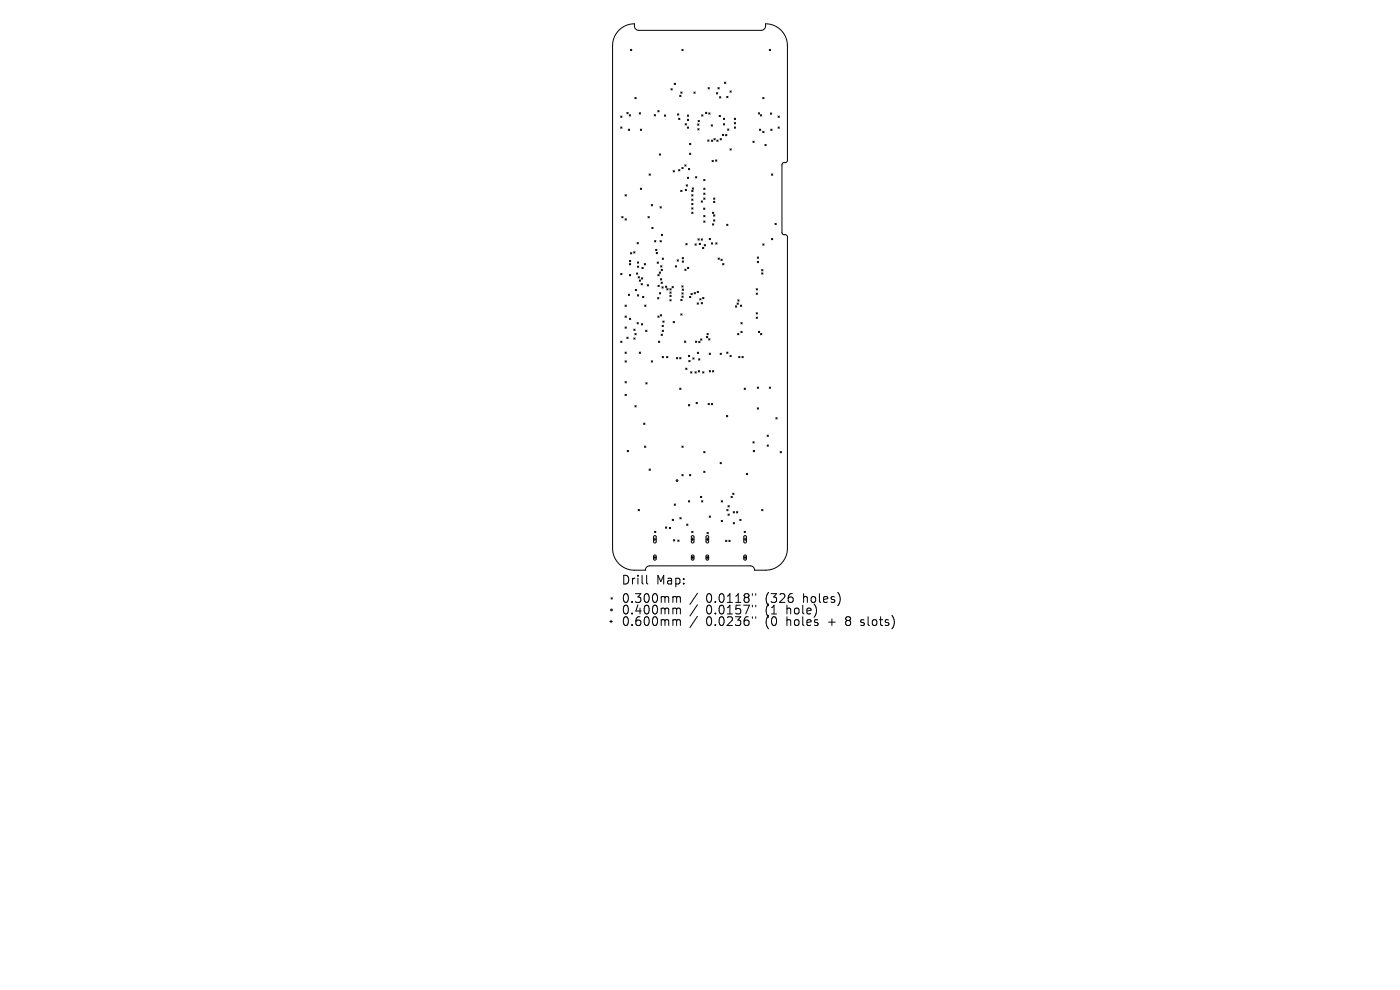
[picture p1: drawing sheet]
<svg xmlns="http://www.w3.org/2000/svg" width="297mm" height="210mm" viewBox="0 0 297 210" stroke-linecap="round" stroke-linejoin="round" font-family="sans-serif">
<defs><g id="words">
<g font-size="2.6">
<text x="131.8" y="124.2">Drill</text>
<text x="139.2" y="124.2">Map:</text>
<text x="131.8" y="128.1">0.300mm</text>
<text x="131.8" y="130.6">0.400mm</text>
<text x="149.8" y="128.1">0.0118&quot;</text>
<text x="149.8" y="130.6">0.0157&quot;</text>
<text x="162.5" y="128.1">(326</text>
<text x="162.5" y="130.6">(1</text>
<text x="167.1" y="130.6">hole)</text>
<text x="170.7" y="128.1">holes)</text>
<text x="131.8" y="133">0.600mm</text>
<text x="149.8" y="133">0.0236&quot;</text>
<text x="162.5" y="133">(0</text>
<text x="167.1" y="133">holes</text>
<text x="176.1" y="133">+</text>
<text x="180" y="133">8</text>
<text x="183.4" y="133">slots)</text>
</g>
</g></defs>
<g fill="none" stroke="#000" stroke-width=".21">
<path d="M131.3 6.4a4.6 4.6 0 0 1 3.3-1.4v.5a.93 .93 0 0 0 .9 .9h26a.93 .93 0 0 0 .9-.9v-.5a4.6 4.6 0 0 1 4.6 4.7v24.4l-.2 .3-.7 .2-.2 .4v14.4l.2 .3 .7 .2 .2 .4v66a4.6 4.6 0 0 1-4.6 4.7h-2.3a.93 .93 0 0 0-.9-1h-21.4a.93 .93 0 0 0-.9 1h-2.3a4.6 4.6 0 0 1-4.6-4.7v-106.6a4.6 4.6 0 0 1 1.3-3.3zM133.8 10.5l.2 .2M134 10.5l-.2 .2M142.3 18.8l.3 .3M142.6 18.8l-.3 .3M143 17.7l.3 .2M143.3 17.7l-.3 .2M144.4 19.5l.3 .3M144.7 10.5l.2 .2M144.7 19.5l-.3 .3M144.9 10.5l-.2 .2M147.2 19.5l.3 .3"/>
<path d="M147.5 19.5l-.3 .3M150.2 18.6l.3 .3M150.5 18.6l-.3 .3M152 19.7l.3 .2M152.3 19.7l-.3 .2M152.3 18.6l.3 .3M152.6 18.6l-.3 .3M153.7 17.4l.3 .3M154 17.4l-.3 .3M154.9 19.3l.2 .3M155.1 19.3l-.2 .3M163.2 10.5l.3 .2"/>
<path d="M163.5 10.5l-.3 .2M131.7 24.6l.2 .3M131.7 26.9l.2 .3M131.9 24.6l-.2 .3M131.9 26.9l-.2 .3M133 23.9l.3 .2M133.3 23.9l-.3 .2M133.3 27.4l.3 .3M133.5 24.3l.3 .3M133.6 27.4l-.3 .3M133.8 24.3l-.3 .3M134.7 20.7l.3 .2"/>
<path d="M135 20.7l-.3 .2M135.6 23.9l.3 .3M135.8 27.4l.3 .3M135.8 39.9l.3 .3M135.9 23.9l-.3 .3M136.1 27.4l-.3 .3M136.1 39.9l-.3 .3M137.7 36.9l.3 .3M138 36.9l-.3 .3M138.8 24.3l.3 .3M139.1 24.3l-.3 .3M139.6 23.5l.2 .2"/>
<path d="M139.8 23.5l-.2 .2M139.9 32.6l.2 .3M140.1 32.6l-.2 .3M140.9 24.4l.3 .3M141.2 24.4l-.3 .3M142.8 36.2l.3 .3M143.1 36.2l-.3 .3M143.7 24.1l.3 .3M144 25.1l.2 .3M144 36l.2 .2M144 24.1l-.3 .3M144.2 20.2l.3 .3"/>
<path d="M144.2 25.1l-.2 .3M144.2 36l-.2 .2M144.5 20.2l-.3 .3M144.7 35.5l.2 .3M144.9 35.5l-.2 .3M145.3 35l.3 .2M145.3 26.2l.3 .3M145.6 35l-.3 .2M145.6 39.2l.2 .3M145.6 26.2l-.3 .3M145.8 26.9l.3 .3M145.8 24.4l.3 .3"/>
<path d="M145.8 25.3l.3 .3M145.8 37.6l.3 .3M145.8 39.2l-.2 .3M146 35.7l.3 .3M146.1 37.6l-.3 .3M146.1 24.4l-.3 .3M146.1 25.3l-.3 .3M146.1 26.9l-.3 .3M146.3 30.4l.3 .3M146.3 32.5l.3 .3M146.3 35.7l-.3 .3M146.6 30.4l-.3 .3"/>
<path d="M146.6 32.5l-.3 .3M146.8 39.9l.3 .2M147.1 39.9l-.3 .2M147.6 37.5l.2 .3M147.8 37.5l-.2 .3M148 26.3l.3 .3M148 27.3l.3 .3M148.1 25.6l.3 .2M148.3 26.3l-.3 .3M148.3 27.3l-.3 .3M148.4 25.6l-.3 .2M148.9 24.4l.2 .2"/>
<path d="M149.1 24.4l-.2 .2M149.3 38.1l.3 .2M149.3 39.9l.3 .3M149.6 38.1l-.3 .2M149.6 39.9l-.3 .3M149.7 23.8l.2 .3M149.9 23.8l-.2 .3M150.1 29.7l.3 .3M150.4 23.9l.2 .3M150.4 29.7l-.3 .3M150.6 23.9l-.2 .3M150.9 26.5l.3 .3"/>
<path d="M150.9 29.7l.3 .3M151.1 34l.2 .3M151.2 26.5l-.3 .3M151.2 29.7l-.3 .3M151.3 34l-.2 .3M151.4 29.4l.3 .3M151.7 29.4l-.3 .3M151.8 33.9l.3 .3M152.1 29.7l.2 .3M152.1 33.9l-.3 .3M152.3 29.7l-.2 .3M152.6 24.5l.2 .2"/>
<path d="M152.6 20.5l.3 .3M152.8 29.4l.2 .3M152.8 24.5l-.2 .2M152.9 20.5l-.3 .3M153 29.4l-.2 .3M153.3 28.5l.2 .3M153.5 25.1l.2 .3M153.5 26.2l.2 .3M153.5 28.5l-.2 .3M153.7 25.1l-.2 .3M153.7 26.2l-.2 .3M153.9 28.5l.3 .3"/>
<path d="M154.2 20.4l.2 .3M154.2 28.5l-.3 .3M154.3 27.4l.3 .2M154.4 20.4l-.2 .3M154.6 27.4l-.3 .2M154.9 31.6l.2 .2M155.1 31.6l-.2 .2M155.8 25.1l.3 .3M155.8 26l.3 .3M155.8 26.9l.3 .3M156.1 26l-.3 .3M156.1 25.1l-.3 .3"/>
<path d="M156.1 26.9l-.3 .3M159.7 29.9l.3 .3M160 29.9l-.3 .3M160.9 23.9l.3 .3M161.1 27.4l.3 .3M161.2 23.9l-.3 .3M161.3 24.3l.3 .3M161.4 27.4l-.3 .3M161.6 24.3l-.3 .3M161.8 20.7l.3 .2M161.8 27.9l.3 .2M162.1 27.9l-.3 .2"/>
<path d="M162.1 20.7l-.3 .2M162.3 30.6l.2 .3M162.5 30.6l-.2 .3M163.4 24l.3 .2M163.5 27.4l.3 .3M163.7 36.9l.2 .3M163.7 24l-.3 .2M163.8 27.4l-.3 .3M163.9 36.9l-.2 .3M165.1 24.6l.2 .3M165.1 26.9l.2 .3M165.3 24.6l-.2 .3"/>
<path d="M165.3 26.9l-.2 .3M131.7 58l.2 .3M131.9 45.9l.3 .3M131.9 58l-.2 .3M132.2 45.9l-.3 .3M132.6 41.3l.3 .3M132.6 46.4l.3 .3M132.9 41.3l-.3 .3M132.9 46.4l-.3 .3M133.5 55.2l.3 .3M133.5 55.9l.3 .3M133.5 58.2l.3 .3"/>
<path d="M133.8 53.6l.2 .3M133.8 55.2l-.3 .3M133.8 55.9l-.3 .3M133.8 58.2l-.3 .3M134 53.6l-.2 .3M134.4 53.4l.3 .3M134.7 53.4l-.3 .3M135 57.9l.3 .3M135.2 51.4l.2 .3M135.2 55.6l.3 .2M135.2 56.4l.3 .3M135.3 57.9l-.3 .3"/>
<path d="M135.4 58.7l.3 .3M135.4 51.4l-.2 .3M135.5 55.6l-.3 .2M135.5 56.4l-.3 .3M135.6 59.4l.3 .3M135.7 58.7l-.3 .3M135.9 59.4l-.3 .3M136.1 58.9l.3 .3M136.2 56.7l.3 .3M136.4 58.9l-.3 .3M136.5 56.7l-.3 .3M136.7 55.9l.3 .3"/>
<path d="M137 55.9l-.3 .3M137.5 45.9l.2 .3M137.7 45.9l-.2 .3M138.2 43.4l.2 .3M138.3 48.2l.3 .3M138.4 43.4l-.2 .3M138.6 48.2l-.3 .3M138.9 51l.2 .3M139.1 52.9l.3 .3M139.1 51l-.2 .3M139.2 53.5l.3 .3M139.4 52.9l-.3 .3"/>
<path d="M139.4 55.6l.3 .3M139.5 53.5l-.3 .3M139.6 58.2l.2 .3M139.7 55.6l-.3 .3M139.8 58.2l-.2 .3M139.9 57.7l.2 .3M140 43.9l.3 .2M140 51l.3 .3M140.1 59.1l.3 .3M140.1 57.7l-.2 .3M140.2 56.4l.2 .3M140.2 59.8l.3 .3"/>
<path d="M140.3 57.1l.2 .3M140.3 43.9l-.3 .2M140.3 51l-.3 .3M140.3 49.7l.3 .3M140.4 59.1l-.3 .3M140.4 56.4l-.2 .3M140.5 54.7l.3 .3M140.5 59.8l-.3 .3M140.5 57.1l-.2 .3M140.6 49.7l-.3 .3M140.8 54.7l-.3 .3M143.3 56.4l.2 .3"/>
<path d="M143.5 56.4l-.2 .3M143.6 55.1l.3 .3M143.9 55.1l-.3 .3M144.4 40.4l.3 .2M144.7 40.4l-.3 .2M144.7 54.6l.3 .3M144.7 55.3l.3 .3M145 54.6l-.3 .3M145 55.3l-.3 .3M145.3 57.1l.3 .3M145.4 40.2l.2 .2M145.5 51.7l.3 .2"/>
<path d="M145.6 57.1l-.3 .3M145.6 40.2l-.2 .2M145.8 51.7l-.3 .2M145.8 56.7l.3 .3M146.1 56.7l-.3 .3M146.7 40.4l.3 .3M146.7 41.3l.3 .3M146.7 42.2l.3 .3M146.7 43.2l.3 .2M146.7 44.1l.3 .3M146.7 45l.3 .3M147 43.2l-.3 .2"/>
<path d="M147 40.4l-.3 .3M147 41.3l-.3 .3M147 42.2l-.3 .3M147 44.1l-.3 .3M147 45l-.3 .3M147.4 51.7l.3 .3M147.7 51.7l-.3 .3M148.1 50.7l.2 .2M148.3 51.6l.3 .3M148.3 50.7l-.2 .2M148.6 51.6l-.3 .3M148.8 42.6l.2 .3"/>
<path d="M148.8 50.7l.2 .2M149 52.5l.3 .3M149 42.6l-.2 .3M149 50.7l-.2 .2M149.3 44.1l.2 .3M149.3 45.7l.3 .3M149.3 41l.3 .2M149.3 42l.3 .3M149.3 46.9l.3 .2M149.3 52.5l-.3 .3M149.4 51.9l.3 .3M149.5 44.1l-.2 .3"/>
<path d="M149.6 46.9l-.3 .2M149.6 45.7l-.3 .3M149.6 41l-.3 .2M149.6 42l-.3 .3M149.7 51.9l-.3 .3M150.4 50.6l.3 .3M150.7 50.6l-.3 .3M150.9 51.5l.3 .3M151.1 45l.3 .3M151.1 47.5l.3 .3M151.2 51.5l-.3 .3M151.4 46.6l.3 .3"/>
<path d="M151.4 42l.3 .3M151.4 42.7l.3 .3M151.4 45.6l.3 .3M151.4 45l-.3 .3M151.4 47.5l-.3 .3M151.7 42.7l-.3 .3M151.7 42l-.3 .3M151.7 45.6l-.3 .3M151.7 46.6l-.3 .3M151.8 51.5l.3 .3M152.1 51.5l-.3 .3M152.3 54.7l.3 .3"/>
<path d="M152.6 54.7l-.3 .3M152.9 55l.3 .3M153.2 55l-.3 .3M153.3 55.9l.3 .3M153.6 55.9l-.3 .3M154.2 47.6l.2 .2M154.4 47.6l-.2 .2M160.6 55.4l.3 .3M160.6 54.5l.3 .3M160.9 55.4l-.3 .3M160.9 54.5l-.3 .3M161.6 57.9l.3 .3"/>
<path d="M161.6 57.2l.3 .3M161.8 51.7l.3 .3M161.9 57.2l-.3 .3M161.9 57.9l-.3 .3M162.1 51.7l-.3 .3M163.7 50.6l.2 .3M163.9 50.6l-.2 .3M164.4 47.4l.3 .3M164.7 47.4l-.3 .3M131.7 72.4l.2 .2M131.9 72.4l-.2 .2M132.6 64.7l.3 .3"/>
<path d="M132.6 67l.3 .3M132.6 69.4l.3 .2M132.6 74.7l.3 .3M132.6 76.5l.3 .3M132.9 64.7l-.3 .3M132.9 67l-.3 .3M132.9 69.4l-.3 .2M132.9 74.7l-.3 .3M132.9 76.5l-.3 .3M133 71.5l.3 .3M133.3 71.5l-.3 .3M133.3 62.4l.3 .3"/>
<path d="M133.5 67.5l.3 .3M133.6 62.4l-.3 .3M133.8 67.5l-.3 .3M134.5 69.8l.2 .3M134.5 71.7l.2 .3M134.7 70.7l.3 .3M134.7 69.8l-.2 .3M134.7 71.7l-.2 .3M134.8 61.4l.2 .3M135 70.7l-.3 .3M135 61.4l-.2 .3M135.1 68.4l.3 .3"/>
<path d="M135.2 62.5l.3 .3M135.4 68.4l-.3 .3M135.5 62.5l-.3 .3M135.6 74.7l.3 .3M135.9 74.7l-.3 .3M136 60.2l.3 .2M136.1 68.7l.3 .2M136.3 60.2l-.3 .2M136.3 62.9l.3 .2M136.4 68.7l-.3 .2M136.6 62.9l-.3 .2M136.8 64.7l.2 .3"/>
<path d="M137 70l.2 .3M137 64.7l-.2 .3M137.2 70l-.2 .3M137.3 60.4l.3 .3M137.6 60.4l-.3 .3M138.2 76.5l.2 .3M138.4 76.5l-.2 .3M139.5 63.1l.3 .3M139.6 67l.2 .3M139.6 60.5l.3 .3M139.7 72.4l.3 .2M139.8 63.1l-.3 .3"/>
<path d="M139.8 67l-.2 .3M139.9 60.5l-.3 .3M139.9 62.1l.3 .3M140 72.4l-.3 .2M140.1 66.8l.3 .2M140.2 62.1l-.3 .3M140.2 70.9l.3 .3M140.4 66.8l-.3 .2M140.4 60.8l.3 .3M140.5 69l.2 .3M140.5 70l.3 .3M140.5 75.6l.3 .3"/>
<path d="M140.5 70.9l-.3 .3M140.6 68.1l.3 .3M140.7 60.8l-.3 .3M140.7 69l-.2 .3M140.8 70l-.3 .3M140.8 75.6l-.3 .3M140.9 68.1l-.3 .3M141.2 60.7l.3 .3M141.4 75.6l.3 .3M141.5 61.2l.2 .3M141.5 60.7l-.3 .3M141.7 75.6l-.3 .3"/>
<path d="M141.7 61.2l-.2 .3M142.1 61.9l.3 .3M142.1 62.6l.3 .3M142.1 63.6l.3 .2M142.1 61.2l.3 .3M142.4 61.9l-.3 .3M142.4 62.6l-.3 .3M142.4 63.6l-.3 .2M142.4 61.2l-.3 .3M142.6 60.8l.2 .3M142.8 68.2l.3 .3M142.8 60.8l-.2 .3"/>
<path d="M143.1 68.2l-.3 .3M143.5 75.8l.3 .3M143.8 75.8l-.3 .3M144.2 75.8l.3 .3M144.4 66.6l.3 .3M144.4 63.5l.3 .3M144.5 75.8l-.3 .3M144.6 60.6l.3 .3M144.7 62.8l.2 .3M144.7 62.1l.2 .3M144.7 66.6l-.3 .3M144.7 63.5l-.3 .3"/>
<path d="M144.7 61.3l.3 .3M144.9 60.6l-.3 .3M144.9 62.1l-.2 .3M144.9 62.8l-.2 .3M145 61.3l-.3 .3M145.2 72.3l.3 .3M145.5 78.1l.2 .3M145.5 72.3l-.3 .3M145.7 78.1l-.2 .3M146 75.4l.3 .3M146.1 76.5l.3 .2M146.3 62.9l.3 .2"/>
<path d="M146.3 75.4l-.3 .3M146.4 76.5l-.3 .2M146.5 78.9l.3 .2M146.6 62.9l-.3 .2M146.6 62.2l.3 .3M146.8 78.9l-.3 .2M146.9 62.2l-.3 .3M147 75.9l.2 .3M147.2 75.9l-.2 .3M147.3 62.1l.2 .2M147.4 78.9l.3 .2M147.5 62.1l-.2 .2"/>
<path d="M147.5 72.4l.3 .2M147.7 78.9l-.3 .2M147.8 72.4l-.3 .2M147.9 61.8l.3 .3M147.9 64.3l.3 .2M147.9 74.7l.3 .3M148.1 78.6l.3 .3M148.2 61.8l-.3 .3M148.2 64.3l-.3 .2M148.2 76.1l.3 .3M148.2 74.7l-.3 .3M148.2 72.4l.3 .3"/>
<path d="M148.4 78.6l-.3 .3M148.4 63.4l.3 .2M148.5 76.1l-.3 .3M148.5 72.4l-.3 .3M148.6 71.9l.3 .3M148.7 63.4l-.3 .2M148.8 64.2l.2 .3M148.9 71.9l-.3 .3M149 64.2l-.2 .3M149.1 63.1l.2 .3M149.1 78.9l.2 .2M149.3 63.1l-.2 .3"/>
<path d="M149.3 78.9l-.2 .2M149.9 71.4l.2 .2M150 70.7l.3 .3M150.1 71.4l-.2 .2M150.3 70.7l-.3 .3M150.3 71.8l.3 .3M150.4 74.9l.3 .3M150.5 78.6l.2 .3M150.6 71.8l-.3 .3M150.7 74.9l-.3 .3M150.7 78.6l-.2 .3M151.1 78.6l.3 .3"/>
<path d="M151.4 78.6l-.3 .3M152.8 74.9l.2 .3M153 74.9l-.2 .3M154.2 74.7l.2 .3M154.4 74.7l-.2 .3M154.9 75.4l.2 .3M155.1 75.4l-.2 .3M156 64.9l.3 .3M156.3 64.9l-.3 .3M156.4 64.3l.2 .3M156.5 70.7l.3 .3M156.5 63.6l.3 .3"/>
<path d="M156.6 64.3l-.2 .3M156.7 75.6l.3 .3M156.8 70.7l-.3 .3M156.8 63.6l-.3 .3M157 75.6l-.3 .3M157.1 64.7l.2 .3M157.2 68.4l.2 .3M157.2 70.3l.2 .3M157.3 64.7l-.2 .3M157.4 75.6l.3 .3M157.4 68.4l-.2 .3M157.4 70.3l-.2 .3"/>
<path d="M157.7 75.6l-.3 .3M160.4 61.2l.3 .3M160.4 62.2l.3 .2M160.4 66.3l.3 .3M160.4 67.3l.3 .2M160.7 62.2l-.3 .2M160.7 66.3l-.3 .3M160.7 67.3l-.3 .2M160.7 61.2l-.3 .3M160.9 70.3l.3 .3M161.2 70.3l-.3 .3M161.3 70.7l.3 .3"/>
<path d="M161.6 70.7l-.3 .3M132.6 83.6l.3 .3M132.6 80.9l.3 .3M132.9 83.6l-.3 .3M132.9 80.9l-.3 .3M133.1 95.6l.2 .2M133.3 95.6l-.2 .2M134.7 86l.3 .3M135 86l-.3 .3M136.5 89.8l.3 .2M136.7 94.6l.3 .3M136.8 89.8l-.3 .2"/>
<path d="M137 94.6l-.3 .3M137 81.2l.3 .3M137.3 81.2l-.3 .3M137.7 99.5l.3 .3M138 99.5l-.3 .3M144.2 82.3l.3 .3M144.5 82.3l-.3 .3M144.7 94.6l.2 .3M144.9 94.6l-.2 .3M146 85.8l.3 .3M146.3 85.8l-.3 .3M147.7 85.3l.2 .3"/>
<path d="M147.9 85.3l-.2 .3M149.3 95.8l.3 .3M149.3 100l.3 .2M149.6 95.8l-.3 .3M149.6 100l-.3 .2M150.2 85.6l.3 .3M150.5 85.6l-.3 .3M150.9 85.6l.3 .3M151.2 85.6l-.3 .3M152.8 98.1l.2 .3M153 98.1l-.2 .3M154.1 88.1l.3 .3"/>
<path d="M154.4 88.1l-.3 .3M157.9 82.3l.2 .3M158.1 82.3l-.2 .3M159.7 93.7l.3 .3M159.8 95.6l.3 .2M160 93.7l-.3 .3M160.1 95.6l-.3 .2M160.6 82.1l.3 .3M160.6 86.5l.3 .3M160.9 82.1l-.3 .3M160.9 86.5l-.3 .3M162.7 92.3l.3 .3"/>
<path d="M162.7 94.4l.3 .3M163 92.3l-.3 .3M163 94.4l-.3 .3M163.2 82.1l.3 .3M163.5 82.1l-.3 .3M164.6 88.6l.3 .3M164.9 88.6l-.3 .3M165.5 95.8l.3 .3M165.8 95.8l-.3 .3M135.4 108.1l.3 .2M135.7 108.1l-.3 .2M138.7 114.4h.5"/>
<path d="M138.7 118.3h.5M138.7 113.7l.3-.1 .2 .2v1.2l-.2 .2-.3-.2zM138.7 117.8l.3-.1 .2 .2v.7l-.2 .2-.3-.2zM138.9 112.7l.2 .3M138.9 114.1v.6M138.9 118v.6M139.1 112.7l-.2 .3M141.2 111.8l.3 .3M141.5 111.8l-.3 .3M142 111.9l.3 .3M142.3 111.9l-.3 .3M142.6 110.2l.3 .2"/>
<path d="M142.9 114.5l.2 .3M142.9 110.2l-.3 .2M143 106.9l.3 .3M143.1 114.5l-.2 .3M143.3 106.9l-.3 .3M143.8 114.6l.3 .2M144.1 114.6l-.3 .2M144.2 109.8l.3 .3M144.5 109.8l-.3 .3M144.7 100.7l.2 .2M144.9 100.7l-.2 .2M145.7 111.2l.2 .2"/>
<path d="M145.9 111.2l-.2 .2M146 106.2l.3 .3M146.3 100.7l.3 .2M146.3 106.2l-.3 .3M146.6 100.7l-.3 .2M146.7 114.4h.5M146.7 118.3h.5M146.7 112.7l.3 .3M146.7 113.7l.3-.1 .2 .2v1.2l-.2 .2-.3-.2zM146.7 117.8l.3-.1 .2 .2v.7l-.2 .2-.3-.2zM146.9 114.1v.6M146.9 118v.6"/>
<path d="M147 112.7l-.3 .3M148.6 105.3l.3 .3M148.8 106.2l.3 .3M148.9 105.3l-.3 .3M149.1 106.2l-.3 .3M149.8 114.4h.5M149.8 118.3h.5M149.9 113.7l.3-.1 .1 .2v1.2l-.2 .2-.3-.2zM149.9 117.8l.2-.1 .2 .2v.7l-.2 .2-.3-.2zM150 112.9l.3 .3M150.1 114.1v.6M150.1 118v.6"/>
<path d="M150.3 112.9l-.3 .3M150.4 109.5l.3 .2M150.7 109.5l-.3 .2M153 110.4l.3 .3M153 106.2l.3 .3M153.3 106.2l-.3 .3M153.3 110.4l-.3 .3M153.9 114.6l.3 .3M154.2 108.1l.3 .3M154.2 114.6l-.3 .3M154.4 109l.3 .3M154.4 107.3l.3 .2"/>
<path d="M154.5 108.1l-.3 .3M154.6 114.6l.3 .3M154.7 109l-.3 .3M154.7 107.3l-.3 .2M154.9 114.6l-.3 .3M155.1 105.3l.3 .3M155.4 105.3l-.3 .3M155.4 104.6l.3 .3M155.5 108.5l.3 .3M155.5 110.9l.3 .2M155.7 104.6l-.3 .3M155.8 108.5l-.3 .3"/>
<path d="M155.8 110.9l-.3 .2M156.2 108.5l.3 .3M156.5 108.5l-.3 .3M156.9 110.2l.3 .2M157.2 110.2l-.3 .2M157.8 114.4h.5M157.8 118.3h.5M157.9 112.7l.2 .3M157.9 113.7l.3-.1 .1 .2v1.2l-.2 .2-.3-.2zM157.9 117.8l.2-.1 .2 .2v.7l-.2 .2-.3-.2zM158.1 114.1v.6M158.1 118v.6"/>
<path d="M158.1 112.7l-.2 .3M158.3 100.4l.3 .3M158.6 100.4l-.3 .3M161.6 108.1l.3 .2M161.9 108.1l-.3 .2M129.4 131.8h.5M129.6 126.8l.3 .3M129.6 131.6v.5M129.9 126.8l-.3 .3M137.2 122v1.6l.2 .3M143 126.6h.3l.2 .2M143 129h.3l.2 .3"/>
<path d="M143 131.4h.3l.2 .3M143.5 126.8l.3-.2h.4l.1 1.2M143.5 126.8v1M143.5 129.3v.9M143.5 131.7v1M143.5 129.3l.3-.3 .4 .1 .1 1.1M143.5 131.7l.3-.3 .4 .1 .1 1.2M148 125.8l-1.6 2.4M148 128.3l-1.6 2.4M148 130.7l-1.6 2.4M159.6 125.9v.4M159.6 128.4v.3"/>
<path d="M159.6 130.8v.4M160.3 125.9v.4M160.3 128.4v.3M160.3 130.8v.4M182.6 132.6l.2 .1M182.7 131.5v.5"/>
<circle cx="143.6" cy="101.9" r=".19"/>
<circle cx="129.7" cy="129.4" r=".19"/>
</g>
<use href="#words"/>
</svg>
